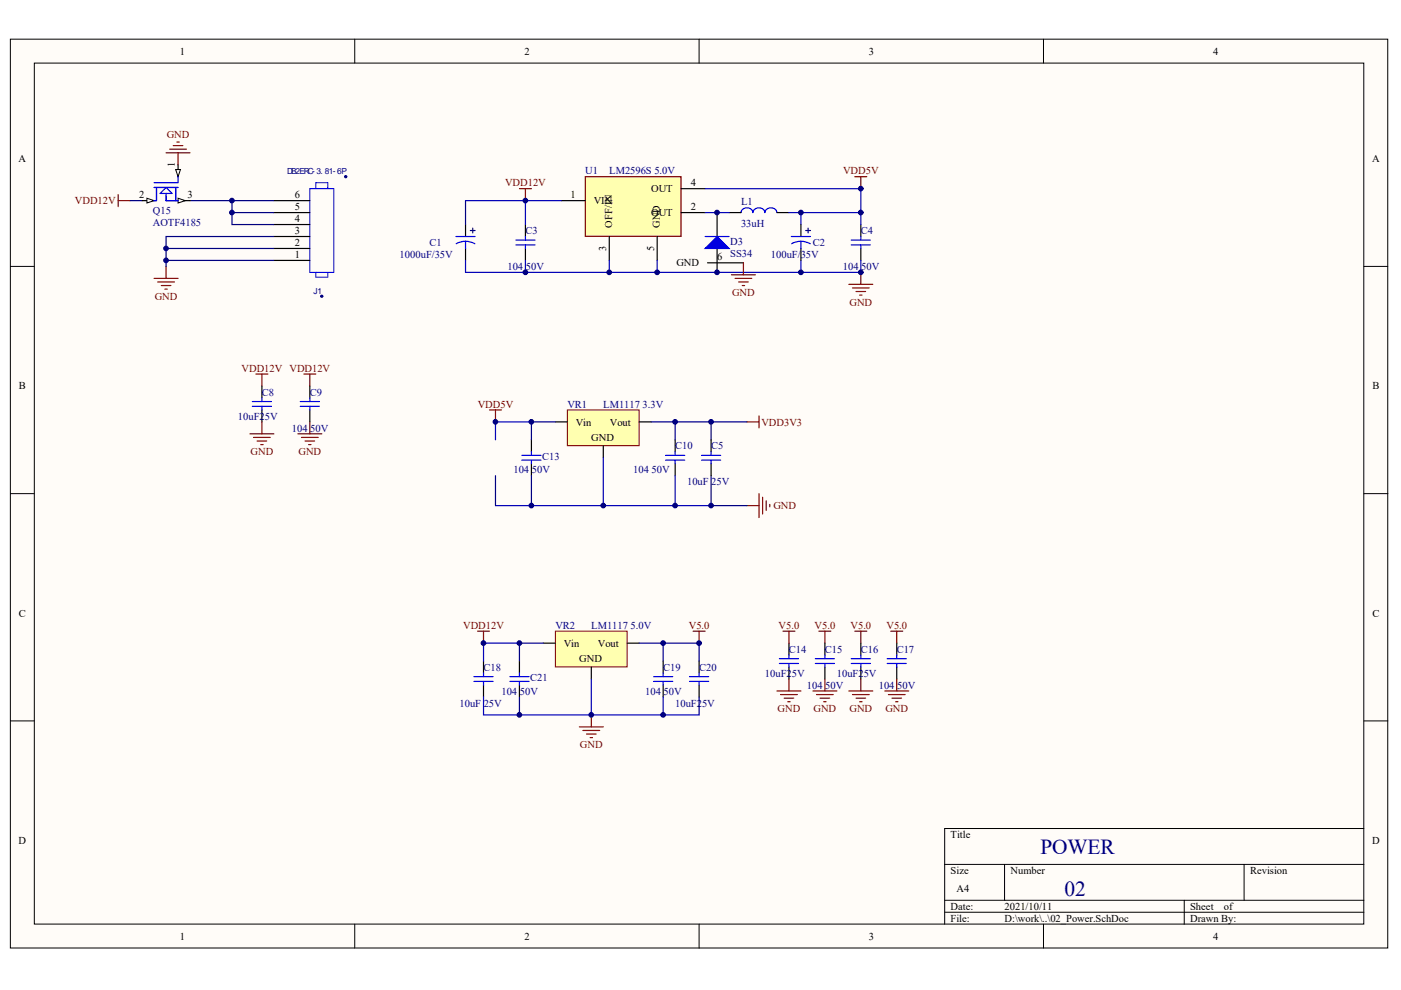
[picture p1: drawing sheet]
<svg xmlns="http://www.w3.org/2000/svg" width="297mm" height="210mm" viewBox="0 0 297 210" stroke-linecap="round" stroke-linejoin="round" font-family="sans-serif">
<defs><g id="words">
<g font-size="4.5" fill="#000080">
<text x="220.6" y="181">POWER</text>
<text x="225.7" y="189.9">02</text>
</g>
<g font-size="2.2">
<text x="38.2" y="11.6">1</text>
<text x="111.2" y="11.6">2</text>
<text x="184.2" y="11.6">3</text>
<text x="257.2" y="11.6">4</text>
<text x="4" y="34.4">A</text>
<text x="37.1" y="35.4" transform="rotate(-90 37.1 35.4)">1</text>
<text x="290.9" y="34.4">A</text>
<text x="138.1" y="40.8">OUT</text>
<text x="146.4" y="39.5">4</text>
<text x="29.5" y="42">2</text>
<text x="39.8" y="42">3</text>
<text x="62.5" y="47.1">4</text>
<text x="62.5" y="44.6">5</text>
<text x="62.5" y="42">6</text>
<text x="121" y="42">1</text>
<text x="125.9" y="43.3">VIN</text>
<text x="138.1" y="45.8">OUT</text>
<text x="146.4" y="44.6">2</text>
<text x="62.5" y="52.2">2</text>
<text x="62.5" y="49.6">3</text>
<text x="128.5" y="53.3" transform="rotate(-90 128.5 53.3)">3</text>
<text x="129.8" y="48.4" transform="rotate(-90 129.8 48.4)">OFF/IN</text>
<text x="138.7" y="53.3" transform="rotate(-90 138.7 53.3)">5</text>
<text x="139.9" y="48.4" transform="rotate(-90 139.9 48.4)">GND</text>
<text x="62.5" y="54.7">1</text>
<text x="143.4" y="56.5">GND</text>
<text x="152" y="55.2">6</text>
<text x="4" y="82.6">B</text>
<text x="291" y="82.6">B</text>
<text x="122.1" y="90.2">Vin</text>
<text x="125.4" y="93.5">GND</text>
<text x="129.3" y="90.2">Vout</text>
<text x="4" y="130.7">C</text>
<text x="291" y="130.7">C</text>
<text x="119.5" y="137.1">Vin</text>
<text x="126.7" y="137.1">Vout</text>
<text x="122.8" y="140.4">GND</text>
<text x="4" y="178.9">D</text>
<text x="201.6" y="177.7">Title</text>
<text x="290.9" y="178.9">D</text>
<text x="201.6" y="185.3">Size</text>
<text x="214.3" y="185.3">Number</text>
<text x="265" y="185.3">Revision</text>
<text x="202.8" y="189.1">A4</text>
<text x="201.6" y="192.9">Date:</text>
<text x="201.6" y="195.4">File:</text>
<text x="213" y="192.9">2021/10/11</text>
<text x="213" y="195.4">D:\work\..\02_Power.SchDoc</text>
<text x="252.4" y="192.9">Sheet</text>
<text x="252.4" y="195.4">Drawn By:</text>
<text x="259.5" y="192.9">of</text>
<text x="38.2" y="199.2">1</text>
<text x="111.2" y="199.2">2</text>
<text x="184.2" y="199.2">3</text>
<text x="257.2" y="199.2">4</text>
</g>
<g font-size="2.2" fill="#800000">
<text x="35.3" y="29.4">GND</text>
<text x="107.1" y="39.5">VDD12V</text>
<text x="178.8" y="37">VDD5V</text>
<text x="15.9" y="43.3">VDD12V</text>
<text x="32.8" y="63.5">GND</text>
<text x="155.2" y="62.8">GND</text>
<text x="180.1" y="64.8">GND</text>
<text x="51.2" y="78.8">VDD12V VDD12V</text>
<text x="101.3" y="86.4">VDD5V</text>
<text x="161.4" y="90.2">VDD3V3</text>
<text x="53.1" y="96.5">GND</text>
<text x="63.3" y="96.5">GND</text>
<text x="164" y="108">GND</text>
<text x="98.2" y="133.3">VDD12V</text>
<text x="146" y="133.3">V5.0</text>
<text x="165.1" y="133.3">V5.0</text>
<text x="172.7" y="133.3">V5.0</text>
<text x="180.3" y="133.3">V5.0</text>
<text x="187.9" y="133.3">V5.0</text>
<text x="164.9" y="151">GND</text>
<text x="172.5" y="151">GND</text>
<text x="180.1" y="151">GND</text>
<text x="187.7" y="151">GND</text>
<text x="123" y="158.6">GND</text>
</g>
<g font-size="2.2" fill="#000080">
<text x="124.1" y="37">U1</text>
<text x="129.2" y="37">LM2596S 5.0V</text>
<text x="32.4" y="45.3">Q15</text>
<text x="32.4" y="47.9">AOTF4185</text>
<text x="157.1" y="43.6">L1</text>
<text x="91.1" y="52.2">C1</text>
<text x="111.4" y="49.6">C3</text>
<text x="154.8" y="51.9">D3</text>
<text x="157.1" y="48.1">33uH</text>
<text x="172.4" y="52.2">C2</text>
<text x="182.5" y="49.6">C4</text>
<text x="84.7" y="54.7">1000uF/35V</text>
<text x="107.6" y="57.3">104 50V</text>
<text x="154.8" y="54.5">SS34</text>
<text x="163.5" y="54.7">100uF/35V</text>
<text x="178.7" y="57.3">104 50V</text>
<text x="55.5" y="83.9">C8</text>
<text x="65.7" y="83.9">C9</text>
<text x="50.5" y="89">10uF25V</text>
<text x="120.3" y="86.4">VR1</text>
<text x="127.9" y="86.4">LM1117 3.3V</text>
<text x="61.9" y="91.5">104 50V</text>
<text x="143.1" y="95.3">C10</text>
<text x="150.8" y="95.3">C5</text>
<text x="108.9" y="100.4">104 50V</text>
<text x="115" y="97.6">C13</text>
<text x="134.3" y="100.4">104 50V</text>
<text x="145.7" y="102.9">10uF</text>
<text x="150.8" y="102.9">25V</text>
<text x="117.8" y="133.3">VR2</text>
<text x="125.4" y="133.3">LM1117 5.0V</text>
<text x="102.5" y="142.2">C18</text>
<text x="140.6" y="142.2">C19</text>
<text x="148.2" y="142.2">C20</text>
<text x="162.2" y="143.5">10uF25V</text>
<text x="167.3" y="138.4">C14</text>
<text x="174.9" y="138.4">C15</text>
<text x="177.4" y="143.5">10uF25V</text>
<text x="182.5" y="138.4">C16</text>
<text x="190.1" y="138.4">C17</text>
<text x="97.4" y="149.8">10uF</text>
<text x="102.6" y="149.8">25V</text>
<text x="106.3" y="147.3">104 50V</text>
<text x="112.4" y="144.5">C21</text>
<text x="136.8" y="147.3">104 50V</text>
<text x="143.1" y="149.8">10uF25V</text>
<text x="171.1" y="146">104 50V</text>
<text x="186.3" y="146">104 50V</text>
</g>
<g font-size="1.8" fill="#000080">
<text x="60.9" y="37">DB2ERC-3. 81-6P</text>
<text x="66.5" y="62.3">J1</text>
</g>
</g></defs>
<g fill="#fffcf8" stroke="#000" stroke-width=".21">
<path d="M2.2 8.3h292v192.7h-292z"/>
<path d="M7.3 13.4h281.8v182.5h-281.8z"/>
</g>
<g fill="none" stroke="#000" stroke-width=".21">
<path d="M75.2 8.3v5.1M148.2 8.3v5.1M221.2 8.3v5.1M2.2 56.5h5.1M289.2 56.5h5.1M2.2 104.7h5.1M289.2 104.7h5.1M2.2 152.8h5.1M289.2 152.8h5.1M289.2 175.7h-88.9v20.3M75.2 196v5M148.2 196v5"/>
<path d="M200.3 183.3h88.9M200.3 190.9h88.9M200.3 193.4h88.9M213 183.3v7.6M221.2 196v5M251.1 190.9v5.1M263.8 183.3v7.6"/>
</g>
<g fill="none" stroke="#800000" stroke-width=".25">
<path d="M25.1 41.3v2.5M25.1 42.5h2.5M32.7 59h5.1M33.4 59.8h3.6M35.2 56.5v2.5M34.2 60.5h2M35 61.3h.5M166 133.8h2.5M167.3 133.8v2.6M173.6 133.8h2.6M174.9 133.8v2.6M181.2 133.8h2.6"/>
<path d="M182.5 133.8v2.6M188.9 133.8h2.5M190.1 133.8v2.6M122.8 154.1h5.1M123.6 154.9h3.5M124.4 155.6h2M125.1 156.4h.5M125.4 151.6v2.5M164.7 146.5h5.1M165.5 147.3h3.6M166.3 148h2M167 148.8h.5"/>
<path d="M167.3 144v2.5M172.4 146.5h5M173.1 147.3h3.6M173.9 148h2M174.6 148.8h.5M174.9 144v2.5M180 146.5h5.1M180.7 147.3h3.6M181.5 148h2M182.3 148.8h.5M182.5 144v2.5M187.6 146.5h5.1"/>
<path d="M188.4 147.3h3.5M189.1 148h2M189.9 148.8h.5M190.1 144v2.5"/>
</g>
<path d="M167.3 136.4v2.5M174.9 136.4v2.5M182.5 136.4v2.5M190.1 136.4v2.5M110.1 140.2v2.5M110.1 145.2v2.6M140.6 140.2v2.5M140.6 145.2v2.6M167.3 141.4v2.6M174.9 141.4v2.6M182.5 141.4v2.6M190.1 141.4v2.6" fill="none" stroke="#000" stroke-width=".25"/>
<g fill="none" stroke="#00f" stroke-width=".25">
<path d="M165.2 139.7h4.1M167.3 138.9v.8M172.9 139.7h4M174.9 138.9v.8M180.5 139.7h4M182.5 138.9v.8M188.1 139.7h4.1M190.1 138.9v.8M108.1 143.5h4.1M108.1 144.5h4.1M110.1 142.7v.8M110.1 144.5v.7"/>
<path d="M138.6 143.5h4M138.6 144.5h4M140.6 142.7v.8M140.6 144.5v.7M165.2 140.7h4.1M167.3 140.7v.7M172.9 140.7h4M174.9 140.7v.7M180.5 140.7h4M182.5 140.7v.7M188.1 140.7h4.1M190.1 140.7v.7"/>
</g>
<path d="M117.8 133.8h15.2v7.6h-15.2z" fill="#ffffb0" stroke="#800000" stroke-width=".21"/>
<path d="M112.7 93.3v2.5M112.7 98.3v2.6M143.1 93.3v2.5M143.1 98.3v2.6M115.2 136.4h2.6M133 136.4h2.5M102.5 140.2v2.5M102.5 145.2v2.6M125.4 141.4v2.6M148.2 140.2v2.5M148.2 145.2v2.6" fill="none" stroke="#000" stroke-width=".25"/>
<path d="M101.2 133.8h2.6M102.5 133.8v2.6M147 133.8h2.5M148.2 133.8v2.6" fill="none" stroke="#800000" stroke-width=".25"/>
<g fill="none" stroke="#00f" stroke-width=".25">
<path d="M110.6 96.6h4.1M110.6 97.6h4.1M112.7 95.8v.8M112.7 97.6v.7M141.1 96.6h4.1M141.1 97.6h4.1M143.1 95.8v.8M143.1 97.6v.7M100.5 143.5h4M100.5 144.5h4M102.5 142.7v.8M102.5 144.5v.7"/>
<path d="M146.2 143.5h4.1M146.2 144.5h4.1M148.2 142.7v.8M148.2 144.5v.7"/>
</g>
<path d="M120.3 86.9h15.2v7.6h-15.2z" fill="#ffffb0" stroke="#800000" stroke-width=".21"/>
<path d="M117.8 89.5h2.5M127.9 94.5v2.6M135.5 89.5h2.6" fill="none" stroke="#000" stroke-width=".25"/>
<path d="M103.8 86.9h2.5M105.1 86.9v2.6M158.4 89.5h2.5M160.9 88.2v2.5M158.4 107.2h2.5M160.9 104.7v5M161.7 105.4v3.6M162.4 106.2v2M163.2 106.9v.6" fill="none" stroke="#800000" stroke-width=".25"/>
<path d="M124.1 37.5h20.3v12.6h-20.3z" fill="#ffffb0" stroke="#800000" stroke-width=".25"/>
<g fill="none" stroke="#000" stroke-width=".25">
<path d="M37.8 34.9v2.6M58.1 42.5h7.6M58.1 45.1h7.6M58.1 55.2h7.6M58.1 52.7h7.6M58.1 50.1h7.6M58.1 47.6h7.6M98.7 47.6v2.5M98.7 52.7v2.5M111.4 47.6v2.5M111.4 52.7v2.5M119 42.5h5.1"/>
<path d="M129.2 50.1v5.1M139.3 50.1v5.1M144.4 45.1h5.1M144.4 40h5.1M150 55.7h7.6M152 45.1v5M152 52.7v5.1M154.6 45.1h2.5M164.7 45.1h2.6M169.8 47.6v2.5M169.8 52.7v2.5M182.5 47.6v2.5"/>
<path d="M182.5 52.7v2.5M55.5 81.8v2.6M55.5 86.9v2.6M65.7 81.8v2.6M65.7 86.9v2.6"/>
</g>
<g fill="none" stroke="#00f" stroke-width=".25">
<path d="M96.7 50.1h4M98.7 51.2h.8l1.2 .5M98.7 51.2h-.8l-1.2 .5M98.7 51.2v1.5M109.4 50.9h4M109.4 51.9h4M111.4 50.1v.8M111.4 51.9v.8M149.5 50.1h5.1M164.7 45.1a1.28 1.28 0 0 0-1.2-1.1 1.28 1.28 0 0 0-1.3 1.1 1.3 1.3 0 0 0-1.3-1.1 1.3 1.3 0 0 0-1.2 1.1 1.3 1.3 0 0 0-1.3-1.1 1.3 1.3 0 0 0-1.3 1.1M167.8 50.1h4M169.8 51.2h.8l1.2 .5"/>
<path d="M169.8 51.2l-1.2 .1-.8 .4M169.8 51.2v1.5M180.5 50.9h4M180.5 51.9h4M182.5 50.1v.8M182.5 51.9v.8M53.5 85.1h4.1M53.5 86.2h4.1M55.5 84.4v.7M55.5 86.2v.7M63.7 85.1h4M63.7 86.2h4"/>
<path d="M65.7 84.4v.7M65.7 86.2v.7"/>
</g>
<path d="M149.5 52.7l2.5-2.6 2.6 2.6z" fill="#00f" stroke="#00f" stroke-width=".25"/>
<g fill="none" stroke="#800000" stroke-width=".25">
<path d="M35.2 32.4h5.1M36 31.6h3.5M36.7 30.9h2.1M37.5 30.1h.5M37.8 32.4v2.5M181.2 37.5h2.6M182.5 37.5v2.5M110.1 40h2.6M111.4 40v2.5M155.1 58.3h5.1M155.8 59h3.6M156.6 59.8h2"/>
<path d="M157.6 55.7v2.6M182.5 57.8v2.5M54.3 79.3h2.5M55.5 79.3v2.5M64.4 79.3h2.6M65.7 79.3v2.5M157.4 60.5h.5M180 60.3h5.1M180.7 61h3.6M181.5 61.8h2M182.3 62.6h.5M53 92h5.1"/>
<path d="M53.8 92.7h3.5M54.5 93.5h2M55.3 94.3h.5M55.5 89.5v2.5M63.1 92h5.1M63.9 92.7h3.6M64.7 93.5h2M65.4 94.3h.5M65.7 89.5v2.5"/>
</g>
<path d="M65.7 40h5.1v17.8h-5.1zM67 57.8h.1M67 40v-1.3h2.5v1.3M67 57.8v1h2.5v-1" fill="none" stroke="#00f" stroke-width=".21"/>
<g fill="#000080" stroke="#000080" stroke-width=".21">
<circle cx="73.3" cy="37.5" r=".24"/>
<circle cx="68.2" cy="62.8" r=".24"/>
</g>
<path d="M99.7 48.9h1M100.2 48.4v1M170.8 48.9h1M171.3 48.4v1" fill="none" stroke="#0c0087" stroke-width=".25"/>
<g fill="none" stroke="#000080" stroke-width=".25">
<path d="M27.6 42.5h2.5M35.2 55.2h22.9M40.3 42.5h17.8M49.2 42.5v5.1h8.9M49.2 45.1h8.9M58.1 52.7h-22.9v3.8M58.1 50.1h-22.9v2.6M98.7 42.5v5.1M117.8 89.5h-5.1v3.8M138.1 89.5h20.3M143.1 89.5v3.8M150.8 89.5v3.8"/>
<path d="M105.1 100.9v6.3M112.7 100.9v6.3M150.8 100.9v6.3h7.6M115.2 136.4h-5.1v3.8M135.5 136.4h12.7v3.8M140.6 136.4v3.8M110.1 147.8v3.8M148.2 147.8v3.8"/>
</g>
<g fill="none" stroke="#0000bf" stroke-width=".25">
<path d="M98.7 55.2v2.6h83.8v-2.6M98.7 42.5h12.7v5.1M111.4 42.5h7.6M111.4 55.2v2.6M129.2 55.2v2.6M139.3 55.2v2.6M149.5 40h33v5.1M149.5 45.1h5.1M167.3 45.1h15.2v2.5M169.8 45.1v2.5M169.8 55.2v2.6M112.7 89.5h-7.6v3.8"/>
<path d="M127.9 97.1v10.1M105.1 107.2h45.7M143.1 100.9v6.3M110.1 136.4h-7.6v3.8M102.5 147.8v3.8h45.7M125.4 144v7.6M140.6 147.8v3.8"/>
</g>
<path d="M37.2 35.9h1.1l-.5 1.6z" fill="#fffcf8" stroke="#000" stroke-width=".21"/>
<path d="M30.1 42.5h2.6" fill="none" stroke="#000" stroke-width=".25"/>
<path d="M31.1 42l1.6 .5-1.6 .5z" fill="#fffcf8" stroke="#000" stroke-width=".21"/>
<path d="M37.8 42.5h2.5" fill="none" stroke="#000" stroke-width=".25"/>
<path d="M37.8 42l1.5 .5-1.5 .5z" fill="#fffcf8" stroke="#000" stroke-width=".21"/>
<path d="M32.7 39.7h5.1M33.2 39.7v2.8h-.5M37.2 39.7v2.8M37.8 37.5v1.2h-5.1M33.9 41l1.3-1.3 1.3 1.3zM35.2 41v1.5h2.6M148.7 96.6h4.1M148.7 97.6h4.1M150.8 95.8v.8M150.8 97.6v.7" fill="none" stroke="#00f" stroke-width=".25"/>
<path d="M150.8 93.3v2.5M150.8 98.3v2.6" fill="none" stroke="#000" stroke-width=".25"/>
<g fill="#000080" stroke="#000080" stroke-width=".21">
<circle cx="35.2" cy="55.2" r=".49"/>
<circle cx="35.2" cy="52.7" r=".49"/>
<circle cx="49.2" cy="45.1" r=".49"/>
<circle cx="49.2" cy="42.5" r=".49"/>
<circle cx="102.5" cy="136.3" r=".49"/>
<circle cx="105" cy="89.4" r=".49"/>
<circle cx="110.1" cy="151.6" r=".49"/>
<circle cx="110.1" cy="136.3" r=".49"/>
<circle cx="111.4" cy="57.7" r=".49"/>
<circle cx="111.4" cy="42.5" r=".49"/>
<circle cx="112.7" cy="107.2" r=".49"/>
<circle cx="112.7" cy="89.4" r=".49"/>
<circle cx="125.4" cy="151.6" r=".49"/>
<circle cx="127.9" cy="107.2" r=".49"/>
<circle cx="129.2" cy="57.7" r=".49"/>
<circle cx="139.3" cy="57.7" r=".49"/>
<circle cx="140.6" cy="151.6" r=".49"/>
<circle cx="140.6" cy="136.3" r=".49"/>
<circle cx="143.1" cy="107.2" r=".49"/>
<circle cx="143.1" cy="89.4" r=".49"/>
<circle cx="148.2" cy="136.3" r=".49"/>
<circle cx="150.8" cy="107.2" r=".49"/>
<circle cx="150.8" cy="89.4" r=".49"/>
<circle cx="152" cy="57.7" r=".49"/>
<circle cx="152" cy="45.1" r=".49"/>
<circle cx="169.8" cy="57.7" r=".49"/>
<circle cx="169.8" cy="45.1" r=".49"/>
<circle cx="182.5" cy="57.7" r=".49"/>
<circle cx="182.5" cy="45.1" r=".49"/>
<circle cx="182.5" cy="40" r=".49"/>
</g>
<use href="#words"/>
</svg>
